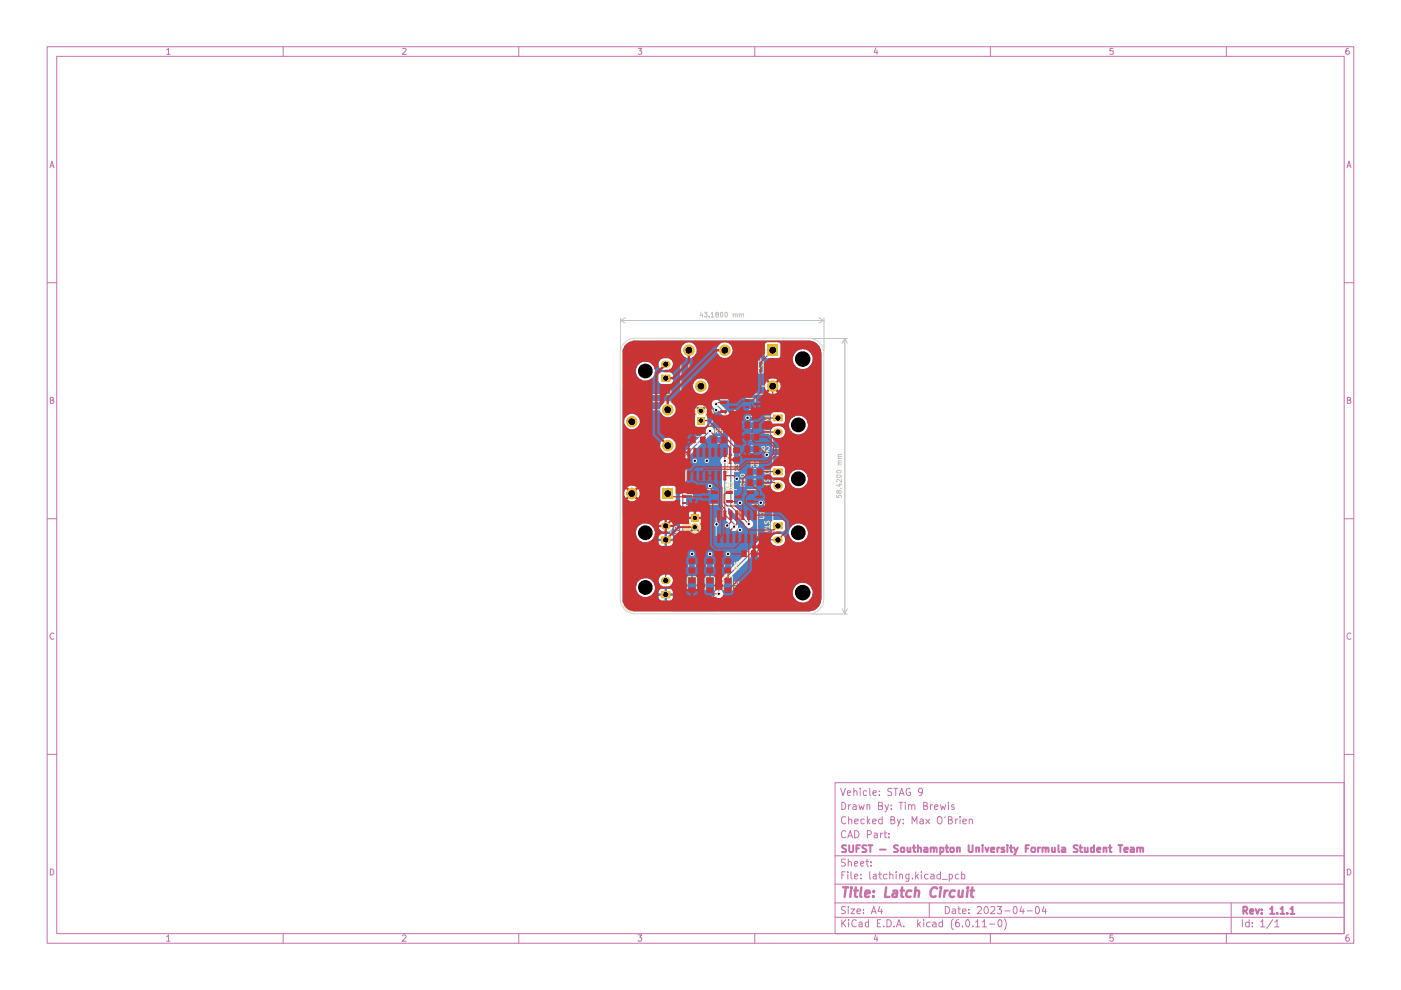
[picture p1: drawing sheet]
<svg xmlns="http://www.w3.org/2000/svg" width="297mm" height="210mm" viewBox="0 0 297 210" stroke-linecap="round" stroke-linejoin="round" font-family="sans-serif">
<g fill="none" stroke="#c872ab" stroke-width=".21">
<path d="M10 9.9h277v190.1h-277zM12 11.9h273v186.1h-273zM35.3 10.6l.4-.3v1.2M35.3 11.5h.8M60 9.9v2M85.4 10.3h.5l.2 .3-.8 .9h.8M110 9.9v2M135.3 10.3h.8l-.5 .5h.4v.6h-.7M160 9.9v2M185.7 10.2l-.4 .9h.8M185.9 10.7v.8M210 9.9v2"/>
<path d="M236 10.3h-.6l-.1 .5h.7a.48 .48 0 0 1 0 .6 .48 .48 0 0 1-.7 0M260 9.9v2M285.9 10.3h-.4l-.2 1 .3 .2 .4-.1 .1-.4-.2-.2h-.5l-.1 .2M10.6 35.6l.4-1.4 .4 1.4M10.7 35.1h.7M285.6 35.6l.4-1.4 .4 1.4M285.7 35.1h.6M10 60h2M285 60h2M10.7 84.8h.6v-.5h-.6v1.2h.5l.2-.4-.3-.3M285.7 84.8h.6v-.5h-.6v1.2h.5l.2-.4-.3-.3M10 110h2"/>
<path d="M285 110h2M11.4 134.4a.57 .57 0 0 0-.8 0 .57 .57 0 0 0 .1 .8l.3 .4 .4-.2M286.4 134.4a.57 .57 0 0 0-.8 0 .57 .57 0 0 0 .1 .8l.3 .4 .4-.2M10 159.9h2M285 159.9h2M177 166h108v32h-108zM178.2 167.1l.5 1.6 .5-1.6M178.5 170.1a.77 .77 0 0 1 .8 .8 .77 .77 0 0 1-.8 .7zM179.3 176.3l-.1-.1a.5 .5 0 0 0-.7 .3 .69 .69 0 0 0-.1 .8 .69 .69 0 0 0 .8 .3l.1-.1M179.3 173.2a.67 .67 0 0 0-.8 .2 .67 .67 0 0 0 0 .9v.1a.53 .53 0 0 0 .8 .1M179.7 168.2l.6-.2-.1-.4h-.4l-.1 .2v.6l.1 .3 .5-.1M179.8 177.6l.5-1.5 .5 1.5"/>
<path d="M179.8 177.2h.8M179.9 173.7h.4l.3 .1v.9M179.9 170.6v1M179.9 173.2v1.5M180.3 170.6l-.4 .3M180.9 170.7h.5l.1 .9M181 167.8l.2-.2 .5 .2v.9M181 167.1v1.6M181.2 176.1a.78 .78 0 0 1 .9 .8 .78 .78 0 0 1-.9 .7zM181.2 174.2l.8-.2-.1-.3h-.5l-.2 .1 .1 .8h.6M181.5 170.9l-.5 .1-.2 .3 .2 .3 .5-.1M182.1 170.6l.3 1 .2-.7 .4 .7 .2-1"/>
<path d="M182.4 167.1v.2M182.4 167.6v1.1M183.2 173.7h-.7v.8l.3 .2 .4-.1M183.7 167.7l-.4-.1-.2 .2v.7l.2 .2 .4-.1M183.8 170.8l.2-.2 .4 .1v.9M183.8 170.6v1M183.9 177l.7-.1 .1-.3v-.3l-.3-.2h-.5v1.5M183.9 173.2v1.5M184 174.1l.4 .6M184.4 167.1v1.5l.2 .1M184.4 173.7l-.5 .5M185 174.2l.8-.2-.1-.3h-.4l-.3 .1 .1 .8h.6"/>
<path d="M185.1 168.2l.7-.2v-.3l-.5-.1-.2 .2 .1 .8h.6M185.3 176.7h.6l.1 .9M186 177l-.7 .1v.5h.7M186.3 170.9l.7-.1 .1-.3-.1-.2-.2-.2h-.5v1.5h.6l.2-.1v-.6h-.3M186.4 168.5v.2M186.4 167.7v.1M186.7 176.6v1M187 173.7h-.4l-.3 .2 .1 .7h.6M187 173.2v1.5M187.1 176.6l-.4 .4M187.5 176.6h.6M187.6 176.1v1.3l.5 .2"/>
<path d="M187.6 170.6l.5 1M188.4 170.6l-.3 1-.5 .5M188.5 177.5v.1M188.5 176.7v.2M188.9 173.8l.7-.1v-.5h-.7v1.5h.5l.3-.2v-.3l-.3-.4M189 171.5v.1M189 170.7v.2M189.1 167.2l-.6-.1-.3 .3 .2 .4 .6 .2v.6h-.8M189.5 167.1h.8M189.9 167.1v1.6M190.3 173.7l.3 1M190.6 170.1h.8"/>
<path d="M190.7 168.7l.5-1.6 .5 1.6M190.8 168.2h.7M190.9 173.7l-.3 1-.3 .4M191 170.1v1.5M191.5 174.5v.2M191.5 173.7v.1M191.9 170.1v.2M191.9 170.6v1M192.6 170.8l.1-.1a.36 .36 0 0 1 .6 .2v.7M192.6 170.6v1M193 167.2h-.6a.86 .86 0 0 0 .3 1.5l.3-.2v-.5h-.3M193.3 170.9a.35 .35 0 0 1 .3-.3 .35 .35 0 0 1 .4 .3v.7"/>
<path d="M193.4 174.7v-1.5l.5 1 .5-1v1.5M195.1 173.7h.4l.3 .1v.9M195.6 167.8l-.3 .3h-.3l-.3-.3v-.4l.3-.3h.3a1.04 1.04 0 0 1-.1 1.6h-.3M195.8 174l-.8 .3 .2 .4 .6-.1M195.8 170.9l.6-.1 .2-.3-.1-.2-.7-.2v1.5h.5l.4-.2v-.3l-.4-.2M196.3 173.7l.8 1M197.1 173.7l-.8 1M197.3 170.6v1M197.7 170.6l-.4 .3M198.1 171.1l.8-.2-.1-.2-.4-.1-.3 .3v.6l.3 .1 .4-.1M198.8 173.3l.3-.1a.57 .57 0 0 1 .6 .5v.7l-.3 .3h-.3a1.09 1.09 0 0 1-.3-1.4zM199.4 170.6l.3 1 .2-.7 .3 .7 .3-1"/>
<path d="M200.4 173.2l-.1 .2M201.1 173.8h.5a.35 .35 0 0 0 .3-.3 .35 .35 0 0 0-.3-.3h-.5v1.5h.6a.45 .45 0 0 0 .2-.5 .45 .45 0 0 0-.3-.4M201.1 170.1v.2M201.1 170.6v1M202.3 170.7h-.5v.3l.4 .1 .2 .4-.2 .1-.4-.1M202.6 173.7v1M203 173.7l-.4 .2M203.5 173.2h.1M203.5 173.7v1M204.1 174.2l.8-.2-.1-.3h-.4l-.3 .1 .1 .8h.6M205.5 173.7h.4l.3 .1v.9M205.5 173.7v1"/>
<path d="M10.7 184.2a.71 .71 0 0 1 .7 .5 .71 .71 0 0 1-.2 .8h-.5zM35.3 198.6l.4-.4v1.4M35.3 199.6h.8M60 198v2M85.4 198.4l.1-.2h.4l.2 .4-.8 1h.8M110 198v2M135.3 198.2h.8l-.5 .5 .5 .3-.1 .5-.5 .1-.2-.2M160 198v2M177 194.5h108M177 191.4h108M177 187.5h108M177 181.4h108"/>
<path d="M178.5 195v1.5M178.5 185.5h.4M178.7 195.7l.6 .8M179.2 184.8h-.7v1.6M179.2 192.3h-.7a.61 .61 0 0 0 .1 .6 .61 .61 0 0 0 .6 .2v.4a.6 .6 0 0 1-.8 .1M179.2 182.2h-.7a.53 .53 0 0 0 0 .6 .53 .53 0 0 0 .6 .2l.1 .2-.1 .4h-.7M179.3 195l-.8 .9M179.8 184.8v.2M179.8 185.3v1.1M179.8 192.2v.2M179.8 182.8l.1-.1a.36 .36 0 0 1 .6 .2v.7M179.8 182.1v1.5"/>
<path d="M179.8 192.7v1M179.9 195v.2M179.9 195.5v1M180.4 192.7h.8l-.8 1h.8M180.4 184.8v1.3l.3 .3M181.2 185.9l.7-.2-.2-.4-.5 .1v.9h.6M181.2 183.1l.7-.1-.2-.4-.5 .1v.9h.6M181.5 195.2l-.3-.2a.78 .78 0 0 0-.6 .8 .78 .78 0 0 0 .6 .7l.3-.2M181.7 193.2l.8-.1-.1-.3-.4-.1-.3 .3 .1 .6h.6M182.1 195.6h.6l.1 .9M182.5 183.1l.6-.1-.1-.4-.5 .1v.7l.1 .2h.5M182.5 186.2v.2"/>
<path d="M182.5 185.4v.1M182.8 195.9l-.7 .1v.4h.7M183.1 193.6v.1M183.1 192.8v.2M183.6 182.6h.6M183.8 182.1v1.3l.4 .2M184.2 195.6l-.5-.1-.2 .2v.6l.2 .2 .5-.1M184.2 195v1.5M184.4 184.8v1.5l.2 .1M184.7 183.5v.1M184.7 182.7v.2M184.7 193.7l.6-1.5 .5 1.5"/>
<path d="M184.8 193.3h.8M185.2 185.4h.6v1M185.7 198.2l-.4 .9h.8M185.8 185.7l-.7 .2 .2 .5 .5-.1M185.9 198.6v1M186 195.8h.5M186.3 185.3h.6M186.5 192.2l-.3 1h.9M186.5 184.8v1.3l.4 .3M186.7 195h-.7v1.5h.7M186.9 192.7v1M187.4 196.3v.2"/>
<path d="M188.1 195a.78 .78 0 0 1 .9 .8 .78 .78 0 0 1-.9 .7zM188.1 185.4a.52 .52 0 0 0-.8 .2l.2 .7h.6M188.6 185.5l.3-.2 .4 .2v.9M188.6 184.8v1.6M189.6 196.3v.2M190 184.8v.2M190 185.3v1.1M190.1 196.5l.5-1.5 .5 1.5M190.3 196.1h.6M190.8 185.5l.1-.2 .5 .2v.9M190.8 185.3v1.1M191.6 196.3v.2"/>
<path d="M192.7 185.3l-.1 1.5h-.5M192.7 185.4l-.4-.1-.3 .3 .1 .6 .2 .2 .4-.1M193.5 186.2v.2M194.1 184.8v1.6M194.3 185.8l.4 .6M194.6 195v1.5M194.7 195.9l.5 .6M194.7 185.3l-.6 .6M195.2 195.5l-.6 .6M195.3 184.8v.2M195.3 185.3v1.1M195.8 195v.2"/>
<path d="M195.8 195.5v1M196.8 185.4l-.5-.1-.3 .3v.4l.3 .4 .5-.1M197 191.4v3.1M197.2 195.6h-.6l-.2 .7a.52 .52 0 0 0 .8 .1M197.4 185.4l.4-.1 .2 .2v.9M197.8 195.6h.6l.1 .9M198 185.7l-.7 .2 .2 .5 .5-.1M198.5 195.9h-.5l-.3 .3 .3 .3 .5-.1M199.4 185.4a.52 .52 0 0 0-.8 .2l.2 .7h.6M199.4 184.8v1.6M199.7 186.4h1.1M199.8 195.6h-.6l-.1 .7a.52 .52 0 0 0 .7 .1"/>
<path d="M199.8 195v1.5M200.4 192.2a.78 .78 0 0 1 .9 .8 .78 .78 0 0 1-.9 .7zM201.3 185.4l.4-.1 .2 .3v.6l-.2 .2-.4-.1M201.3 185.3v1.6M201.9 192.8h.6l.1 .9M202.1 194.8a1.74 1.74 0 0 0 0 2.3M202.6 193.1h-.5l-.2 .3 .2 .3 .5-.1M203.1 192.7h.5M203.2 185.4l-.4-.1-.3 .3 .1 .6 .2 .2 .4-.1M203.3 192.2v1.4l.3 .1M203.3 195l-.4 .1a1.38 1.38 0 0 0-.2 1.3 .52 .52 0 0 0 .8-.1v-.4l-.4-.3-.4 .1-.1 .2M203.9 185.4l.4-.1 .3 .3-.1 .7h-.6"/>
<path d="M203.9 184.8v1.6M204.1 193.2l.7-.1-.1-.3-.4-.1-.2 .3v.6l.2 .1 .4-.1M204.1 196.3v.2M205.1 195a.89 .89 0 0 1 .3 1.4l-.2 .1a.88 .88 0 0 1-.1-1.5zM205.4 193.6v.1M205.4 192.8v.2M206.3 196.3v.2M206.8 195.5l.5-.5v1.5M206.8 196.5h.9M207.3 192.4l.1-.2h.4l.3 .4-.9 1.1h.9M208.3 195.5l.4-.5v1.5M208.3 196.5h.8"/>
<path d="M208.8 192.4l.2-.2a.82 .82 0 0 1 .6 .8 .82 .82 0 0 1-.6 .7 .93 .93 0 0 1-.2-1.3zM209.8 195.9h1.1M210 198v2M210.1 192.4l.2-.2 .5 .1 .1 .6-.9 .8h.9M211.4 192.2h1l-.6 .6 .5 .1v.7l-.6 .1-.3-.1M211.9 195a.89 .89 0 0 1 .4 1.4l-.2 .1a.88 .88 0 0 1-.2-1.5zM212.9 194.8a1.74 1.74 0 0 1 0 2.3M213 193.1h1.1M215 192.3l.1-.1a.89 .89 0 0 1 .4 1.4l-.2 .1a.78 .78 0 0 1-.6-.5 .78 .78 0 0 1 .3-.8zM216.6 192.2l-.4 1h1M216.9 192.7v1M217.8 193.1h1.1"/>
<path d="M219.6 192.4l.3-.2a.82 .82 0 0 1 .5 .8 .82 .82 0 0 1-.5 .7l-.4-.2zM221.3 192.2l-.3 1h.8M221.7 192.7v1M236 198.2h-.6l-.1 .7 .2-.2 .5 .1v.7l-.5 .1-.2-.2M260 198v2M261 191.4v6.6M263.4 195v1.5M264.8 195.6l-.5-.1-.2 .3v.5l.2 .2 .5-.1M264.8 195v1.5M265.5 196.3v.2M265.5 195.6v.2M267.3 195.5l.4-.5v1.5"/>
<path d="M267.3 196.5h.8M269.8 195l-1.2 1.9M270.3 195.5l.5-.5v1.5M270.3 196.5h.9M285.7 184.2a.71 .71 0 0 1 .7 .5 .71 .71 0 0 1-.2 .8h-.5zM285.9 198.2a.58 .58 0 0 0-.6 .6l.1 .7 .4 .1 .3-.3v-.3l-.3-.3h-.2l-.3 .3"/>
</g>
<g fill="none" stroke="#c872ab" stroke-width=".42">
<path d="M179.4 179.3l-.6-.1-.3 .3a.74 .74 0 0 0 .8 .6v.5h-.8M180.1 179.2v1.2l.1 .2h.5l.2-.2v-1.2M181.6 179.9h.5M182.3 179.2h-.7v1.4M183.7 179.3h-.8v.5l.6 .3 .2 .3-.2 .2h-.7M184.1 179.2h.9M184.5 179.2v1.4M190.4 179.3h-.8l-.1 .3 .6 .4 .3 .4-.2 .2h-.7M191.1 179.8l.6-.1v.9h-.6zM192.4 179.7l.1 .9h.5M193 179.7v.9M193.5 179.7h.6"/>
<path d="M193.8 179.2v1.3l.1 .1h.2M194.6 179.8l.6-.1 .1 .9M194.6 179.2v1.4M196 179.7h.6v.2v.7h-.6v-.5h.6M197.3 179.8l.6-.1 .1 .9M197.3 179.7v.9M198 179.9v-.2h.5l.1 .9M200.5 179.7h.5M200.7 179.2v1.4h.3M201.6 179.7h.5v.9h-.5l-.1-.6zM202.9 179.8l.6-.1v.9M202.9 179.7v.9"/>
<path d="M205.4 179.2v1.2l.1 .2h.7v-1.4M207 179.8l.6-.1v.9M207 179.7v.9M208.3 179.2v.1M208.3 179.7v.9M208.9 179.7l.4 .9 .3-.9M211.5 179.7v.9M211.9 179.7h-.3l-.1 .3M212.9 179.7h-.5l-.1 .2 .1 .2 .5 .1v.4h-.6M213.6 179.2v.1M213.6 179.7v.9M214.1 179.7h.6"/>
<path d="M214.3 179.2v1.3l.1 .1h.3M215 179.7l.4 .9M215.8 179.7l-.5 1.4-.3 .1M217.5 179.9h.5M218.2 179.2h-.7v1.4M218.8 179.7l.6 .1 .1 .6-.2 .2h-.6v-.6zM220.1 179.7v.9M220.5 179.7h-.2l-.2 .3M221 179.8l.6-.1 .1 .9M221 179.7v.9M221.7 179.9l.1-.2h.4l.1 .9M223.1 179.7v.9h.6"/>
<path d="M223.7 179.7v.9M224.4 179.2v1.3l.2 .1M225.2 179.7h.6l.1 .2v.7h-.7v-.5h.7M228.5 179.3h-.8v.5l.6 .3 .2 .3-.2 .2h-.7M228.9 179.7h.6M229.1 179.2v1.3l.1 .1h.3M230 179.7v.9h.6M230.6 179.7v.9M232 179.2v1.4h-.6v-.9h.6M234 179.8l.6-.1v.9M234 179.7v.9M235.1 179.7h.6"/>
<path d="M235.3 179.2v1.3l.1 .1h.3M237.1 179.2h.9M237.5 179.2v1.4M239.7 179.7h.6l.1 .2v.7h-.7v-.5h.7M241.1 179.8l.6-.1 .1 .9M241.1 179.7v.9M241.8 179.9l.1-.2h.4l.1 .9M186.6 180.1h1.2M199.4 180.6h.5l.1-.6-.1-.3h-.5v1.5M210.1 180.1h.7v-.4h-.6l-.1 .2 .1 .7h.6M232.6 180.1h.7l-.1-.4h-.5l-.1 .2 .1 .7h.5M238.4 180.1h.7v-.4h-.6l-.1 .2 .1 .7h.6"/>
<path d="M263.6 193.1h.6a.47 .47 0 0 0 .3-.4 .47 .47 0 0 0-.3-.5h-.6v1.6M264 193.1l.5 .7M265.1 193.3l.6-.1-.1-.4h-.5v.8l.1 .2 .4-.1M266.2 192.8l.4 1 .4-1M267.5 193.6v.2M267.5 192.8v.2M269.3 192.7h.2l.2-.5v1.6M269.3 193.8h.9M270.8 193.6v.2M271.5 192.7l.4-.5v1.6M271.5 193.8h.8M272.9 193.6v.2"/>
<path d="M273.6 192.7h.2l.2-.5v1.6M273.6 193.8h.9"/>
</g>
<g fill="none" stroke="#c872ab" stroke-width=".51">
<path d="M178.7 188.1h1.1M179.3 188.1l-.2 2.1M180.4 188.8l-.1 1.4M180.5 188.1v.3M181.1 188.8h.8M181.4 188.1l-.1 1.8 .4 .3M182.6 188.1l-.2 1.8 .2 .3M183.4 189.5l1-.2-.1-.4h-.7l-.2 1 .2 .3 .6-.1M185.2 190v.2M185.3 188.9v.3M187.9 188.1l-.3 2.1h1M189.4 188.9h.8l-.1 1.3"/>
<path d="M190.2 189.3l-.9 .2-.1 .4 .2 .3 .7-.1M190.9 188.8h.8M191.3 188.1l-.2 1.8 .4 .3M193.2 188.9h-.7a.88 .88 0 0 0-.2 1.2h.7M194.1 189l.2-.2 .5 .1-.1 1.3M194.1 188.1l-.2 2.1M198.6 188.4a.65 .65 0 0 0-1.1 .1 1.18 1.18 0 0 0 0 1.6l.5 .1 .4-.2M199.4 188.8l-.2 1.4M199.5 188.1v.3M200.3 188.8l-.1 1.4M200.9 188.8a.46 .46 0 0 0-.6 .4M202.4 188.9h-.7a.88 .88 0 0 0-.2 1.2h.8"/>
<path d="M203.3 188.8v1.3l.4 .1 .4-.2M204.1 188.8l-.1 1.4M205.2 188.8l-.2 1.4M205.2 188.1l-.1 .1 .1 .2 .1-.2-.1-.1v.3M205.7 188.8h.8M206.2 188.1l-.3 1.8 .4 .3"/>
</g>
<path d="M132.9 72.8l1.3-.6h37.7l.4 .2a2.26 2.26 0 0 1 1.8 2.2l.1 52.3a2.75 2.75 0 0 1-2.4 2.7l-37.6-.1a2.5 2.5 0 0 1-2.2-2.8h7.6l.2 .4 .4 .2h1.9l.3-.1 .3-.4v-.5h-1.3v1h-.5v-1h-1.3v.4h-7.6v-2.1h2.8a2.02 2.02 0 0 0 1.3 1.9 2.02 2.02 0 0 0 2.3-.6h13.1v.3a.95 .95 0 0 0 1.1 .7 .95 .95 0 0 0 .7-1.1h14.8l.1 .3a2.08 2.08 0 0 0 1.7 1.7 2.08 2.08 0 0 0 2.1-1.1 2.02 2.02 0 0 0 0-2.1l-.5-.6-.6-.3a1.94 1.94 0 0 0-2.6 1l-.2 1.1h-14.8l-.2-.5v-1.1l9.1-9.1h1.3l.6 .5a1.72 1.72 0 0 0 1.7 0 1.26 1.26 0 0 0 .7-1.4 1.26 1.26 0 0 0-1.1-1l-1.2 .1-.7 .6h-1.9l-9.8 9.8v1.5l-.3 .7h-13.1l4.3-.1-.1-.6-.5-.4h-.7v1h-.5v-1l-.9 .1-.4 .5v.4h-1.2a2.05 2.05 0 0 0-.1-2.7h1.3l.1 .3a1.17 1.17 0 0 0 1 1l1-.1a1.24 1.24 0 0 0 1-1 1.24 1.24 0 0 0-.6-1.3v-.2l3.3-3.2 .1-5.7h1.1l.5 .2h.5l.4-.2 19.2 .1a2.08 2.08 0 0 0 3.2 1.6 1.99 1.99 0 0 0 .9-1.8 1.99 1.99 0 0 0-1.3-1.7l-.3-.1a2.04 2.04 0 0 0-2.5 1.9h-19.2l-.7-.7-.7 .7h-1.1v-1.1h.6v.5l.1 .2 1-1h.2l1 .9a1.14 1.14 0 0 0 0-1.4l.3-.3-.1-2-.3-.2h-1.9l-.3 .2v2.1l.1 .4-.1 .1v.5h-.6v-14.5l5-5 .4-.1a.87 .87 0 0 0 .5-1l-.3-.5-.3-.2h-.6l-.3 .2-.3 .7-5.4 5.4v21.1l-3.6 3.6-.1 .3a1.6 1.6 0 0 0-.9 1.3h-1.3l-.5-.3a2.04 2.04 0 0 0-3 1.8h-2.8v-9.6h7.6l.2 .5 .4 .2h1.9l.3-.1 .3-.4v-.5h-1.3v1h-.5v-1h-1.3v.3h-7.6v-2.1h2.8l.1 .6a2.03 2.03 0 0 0 3 1.1l.5-.4h4.3v-.4l-.3-.4-.3-.2h-.7v1h-.5v-1h-.7l-.4 .3-.2 .7h-1.2l.1-.1a2.09 2.09 0 0 0-.3-2.6h1.4l.2 .7 .8 .5h1.2l.3-.2a1.25 1.25 0 0 0 .6-1.2 1.25 1.25 0 0 0-1-1.1l-1.2 .1a1.06 1.06 0 0 0-.9 1.2h-1.4l-.9-.5a2.46 2.46 0 0 0-2 .6l-.4 .8-.1 .5h-2.8v-8.2h.3a1.67 1.67 0 0 0 1.1 1.4 1.67 1.67 0 0 0 1.7-.3h4.9l.4 .5h2.4l.5-.5v-2.4l-.5-.4h-2.6l-.2 .4v2.4h-4.9l.2-.2a1.65 1.65 0 0 0-.8-2.6 1.65 1.65 0 0 0-2.2 1.7h-.3v-10.2h8v.4a1.67 1.67 0 0 0 2.1 1.2 1.67 1.67 0 0 0 1-2.2 1.67 1.67 0 0 0-2.2-.9l-.8 .7-.1 .8h-8v-5.1h.3a1.66 1.66 0 0 0 2.4 1.5 1.66 1.66 0 0 0 .4-2.8 1.66 1.66 0 0 0-2.7 .7l-.1 .6h-.3v-2.5h8a1.67 1.67 0 0 0 1.5 1.6 1.67 1.67 0 0 0 1.8-1.3h4v.4l.2 .2-.2 .3v2.1l.5 .3h1.6l.4-.2 .2-.3v-1.7l-.3-.3 .1-.2a1.2 1.2 0 0 0-.1-1.3l-1 1h-.2l-1-1-.2 .2v.5h-4l-.2-1.1h4.8l.7 .7 .8-.7-.5-.2h-.6l-.4 .2h-4.8l-.3-.4h8.1l.2 .7 .7 .2 2.6 2.6v7.7l-.3 .1a.88 .88 0 0 0-1.2 .2 .88 .88 0 0 0 .2 1.2v11.1l1.7 1.7-.1 .3a1 1 0 0 0 .6 1.1l.7-.1 .5-.5h6.9l.4 .7h2.2l.5-.5v-1.4l-.5-.6h-2l-.4 .3-.2 .3v1.2h-6.9v-.5l-.4-.8-1.7-1.7v-1.3h.1l3.3 3.3a.97 .97 0 0 0 1 1 .98 .98 0 0 0 .8-1.3l-.4-.5h-.5l-3.1-3.2v-4h7.8a1.22 1.22 0 0 0 1.1 1.3l1-.1a1.25 1.25 0 0 0 1-1.3 1.25 1.25 0 0 0-1.1-1.1l-1.1 .1a1.18 1.18 0 0 0-.9 1.1h-7.8v-1.6h11.6l.1 .4a1.99 1.99 0 0 0 3.3 1.2 1.99 1.99 0 0 0-.9-3.4 1.95 1.95 0 0 0-2.4 1.6l-.1 .2h-11.6v-.8h7.8l.4 .7 2.4-.1 .3-.5v-1.3l-.3-.4-.3-.2h-2l-.5 .6v1.2h-7.8v-9h7.8l.2 .7 .7 .5a1.73 1.73 0 0 0 1.6-.1 1.28 1.28 0 0 0 .6-1.3 1.28 1.28 0 0 0-1.1-1.1h-1l-.2 .2a1.09 1.09 0 0 0-.8 1.1h-7.8v-1.6h11.6l.3 .9a2.4 2.4 0 0 0 1.3 1.2 2.03 2.03 0 0 0 2.4-1.5 2.03 2.03 0 0 0-1.5-2.5 1.98 1.98 0 0 0-2.4 1.7l-.1 .2h-11.6v-.8h7.8l.4 .6h2.2l.5-.6v-1.3l-.6-.5h-1.9l-.5 .3-.1 1.5h-7.8l-.1-.8-2.8-2.7a.95 .95 0 0 0-.8-.9 .95 .95 0 0 0-1 .7v.2h-8.1a1.62 1.62 0 0 0-1.9-.4 1.62 1.62 0 0 0-.9 1.6h-8v-5h14.9v.2a1.7 1.7 0 0 0 1.8 1.5 1.7 1.7 0 0 0 1.6-1.7h11.8v.2a1.7 1.7 0 0 0 2.6 1.2 1.7 1.7 0 0 0 0-2.8 1.7 1.7 0 0 0-2.6 1.1v.3h-11.8a1.69 1.69 0 0 0-1.7-1.6 1.69 1.69 0 0 0-1.7 1.6h-14.9v-1.1h7.6l.2 .4 .4 .3h1.9l.3-.2 .3-.4v-1.4l-.3-.4-.3-.2h-1.9l-.3 .2-.3 .4v1.3h-7.6v-2.2h2.8a2.02 2.02 0 0 0 2.8 2 2.02 2.02 0 0 0 .6-3.4h1.4l.2 .7 .8 .5 1.4-.1a1.29 1.29 0 0 0 .2-2h25.9l.1 .6 .1 .2a1.96 1.96 0 0 0 1.5 1.1h1a2.11 2.11 0 0 0 1.4-2.5 2.11 2.11 0 0 0-2.3-1.7 2.11 2.11 0 0 0-1.8 2.3h-25.9l-.5-.3h-1.1a1.2 1.2 0 0 0-1 1.2h-1.4l-.2-.1a2.13 2.13 0 0 0-2.9 .5l-.3 1h-2.8v-4.3h12.4v.2a1.7 1.7 0 0 0 1.8 1.4 1.7 1.7 0 0 0 1.6-1.6h4.2v.2a1.71 1.71 0 0 0 2.8 .9h7.3l.2 .4 .4 .2h2.3l.4-.4v-2.8l-.3-.2-2.7 .1-.3 .3v2.4h-7.3a1.67 1.67 0 0 0-.5-2.7 1.67 1.67 0 0 0-2.3 1.6h-4.2l-.1-.3a1.66 1.66 0 0 0-1.8-1.4 1.66 1.66 0 0 0-1.5 1.7h-12.4l.3-.9z" fill="#4d7fc4"/>
<path d="M150.5 91.4l-5.7 5.7v21.2l-3.7 3.6v1.2M151.8 85.7l3.1 3.1v18.5l3.9 3.8M153.7 97.7v11.4l1.9 2v.6M164.9 114.5h-2.9l-9.6 9.5v1.9" fill="none" stroke="#4d7fc4" stroke-width=".25"/>
<g fill="none" stroke="#c2c2c2" stroke-width=".21">
<path d="M131.5 67.4v7M131.5 68h43.2M131.5 68l1.1 .5M132.6 67.4l-1.1 .6M148.7 66.1l-.3 .8h.6M148.9 66.6v.6M149.4 66.2h.6l-.4 .4 .4 .1-.1 .4-.5 .1v-.1M150.4 67.1v.1M150.8 66.5l.3-.3v1M150.8 67.2h.6M152 66.6l-.3-.1 .1-.3h.4l.1 .4h-.5l-.1 .2 .3 .4 .3-.1v-.4l-.1-.1M152.8 66.2h.4l.1 .2v.6l-.2 .2-.4-.2z"/>
<path d="M153.7 66.4l.1-.2a.52 .52 0 0 1 .5 .5 .52 .52 0 0 1-.4 .5l-.2-.2zM155.5 66.6h.4v.6M155.5 66.6v.6M155.9 66.6h.4v.6M156.7 66.6h.4v.6M156.7 66.6v.6M157.1 66.6h.6v.6M172 71.8h7.7M173.5 67.4l1.2 .6M174.7 67.4v7M174.7 68l-1.2 .5M179.1 71.8v58.4"/>
<path d="M179.1 71.8l-.6 1.1M179.1 71.8l.6 1.1M177.6 99.7h.6l.2 .4-.2 .2h-.6l-.2-.2zM177.7 98.6h.7M177.7 97.2h.7M178.4 98.1h-.7l.1 .5M178.4 97.7h-.7v.4h.2M178.4 96.8h-.7l.1 .4M178.4 96.4h-.7v.3l.2 .1M177.4 105v.5h.5l-.2-.1 .2-.4h.4v.5M177.5 100.8a.58 .58 0 0 1 .9 .2 .56 .56 0 0 1-.5 .3 .56 .56 0 0 1-.5-.4zM177.7 102.7h.7"/>
<path d="M177.8 104.2l.2-.2h.2l.2 .2-.1 .4h-.4l-.3-.6-.2 .2 .1 .4h.2l.1-.2M178.1 102.5v.6l-.8-.2M178.3 103.6h.1M178.4 101.6v.7l-.8-.7-.2 .2 .1 .4M172 130.2h7.7M178.5 129l.6 1.2M179.7 129l-.6 1.2"/>
</g>
<path d="M131.5 74.9v52.1a3.2 3.2 0 0 0 3.2 3.1M134.6 71.7h36.9M134.7 71.7a3.2 3.2 0 0 0-3.2 3.2M171.5 71.7a3.2 3.2 0 0 1 3.2 3.2M174.7 74.9v52.1a3.2 3.2 0 0 1-3.2 3.1M134.6 130.1h36.9" fill="none" stroke="#d0d2cd" stroke-width=".21"/>
<g fill="none" stroke="#f2eda1" stroke-width=".21">
<path d="M136.2 72.3h-.5l-.1 .2 .1 .2 .5 .2v.3h-.6M136.6 72.3v1M136.6 72.7h.6M137.2 72.3v1M137.7 72.3h.3l.2 .3v.5l-.4 .2h-.1zM139.2 72.3v1l-.6-1v1M142.2 76.5v-2.7h-9.1l-1 1v7.8l1 1.1h9.1v-2.5M142.2 77.8v1.4M144.4 72.6h21.1v11h-21.1zM146.1 75.5v2.6M148.6 79.3v1.3M150.4 77.9l.3 .2-.1 .2-.3-.2z"/>
<path d="M153.7 75.5v2.6h-3.2l-3.9 2.5M160.8 76.5h1v2.6h-1zM161.3 79.1v2.8h1.3M161.8 77.3l-1 1M162.6 74.3h-1.3v2.2M132.3 85.2h11v21.1h-11zM135.2 87.5l2.6 3.8v3.2h2.5M135.2 89.4h1.3M137.7 91.1l.3 .2-.1 .2-.3-.2zM137.8 86.9h2.5M144 98.6h.9l.1 .1-.1 .5h-.9M144 85.8v1"/>
<path d="M144.2 86.2l.4 .6M144.6 92.8l-.2-.1-.4 .3v.5l.2 .2 .4-.1M144.6 85.8l-.6 .6M145 97.5v.7l-.6-.7-.4 .2 .1 .4M145 92.8h.5v.3l-.5 .6h.5M145 86l.3-.2v1M145 86.8h.5M145.5 96.4v5.5M146.1 87.9h1.5M146.1 88.1h1.5M146.1 88h1.5M146.1 87.7h1.5"/>
<path d="M146.1 87.8h1.5M146.1 87.6h1.5M146.1 87.5h1.5M146.1 87.3h1.5M146.1 87.4h1.5M146.2 87.1h1.4M146.2 87.2h1.4M146.3 87h1.3M146.4 86.9h1.2M146.4 86.8h1.2M146.5 86.7h1.1M146.5 86.6h1.1"/>
<path d="M146.6 86.5h1M146.7 86.4h.9M146.8 86.3h.8M146.9 90.7h.5M146.9 86.2h.7M147 86.1h3.2M147.1 86h3M147.2 90.4v.5M147.2 85.9h2.8M147.3 85.9h2.6M147.5 85.8h2.2M147.7 94h.6"/>
<path d="M147.7 92.5h.6M147.7 85.7h1.8M147.9 85.6h1.4M149.6 86.9h1.3M149.6 87.9h1.5M149.6 86.8h1.2M149.6 86.2h.7M149.6 87h1.4M149.6 87h1.3M149.6 86.3h.8M149.6 86.4h.9M149.6 86.5h.9"/>
<path d="M149.6 86.7h1.1M149.6 86.5h1M149.6 86.6h1.1M149.6 88.1h1.6M149.6 88h1.5M149.6 87.1h1.4M149.6 87.7h1.5M149.6 87.8h1.5M149.6 87.5h1.5M149.6 87.3h1.5M149.6 87.2h1.5M149.6 87.4h1.5"/>
<path d="M149.6 87.6h1.5M151.6 91.4l.6-.1v-.4h-.6v1M151.9 91.4l.3 .5M152.2 94h.5M152.2 92.5h.5M152.2 88.7h-.4l-.2 .1v.6l.2 .2 .4-.1M152.7 84.8h2.2M152.8 88.6l-.1 .6h.6M152.8 91.3l-.1-.1v-.3h.4l.1 .3-.5 .2v.4l.1 .1 .4-.1v-.4l-.2-.1M153.1 89v.6M153.7 87.9h1.2M154.3 96.4v3.9"/>
<path d="M155.5 96.3v.4M155.7 87.8l.5 .3M155.7 87h.3a.66 .66 0 0 1 0 1.1h-.2a.66 .66 0 0 1-.1-1.1zM155.7 90.1l.6-.1v-.3l-.6-.1v1M155.7 99.1v-.6l.3 .3 .2-.3 .4 .1v.5M155.7 92.6l.6-.1v-.3l-.6-.1v1M156 90.1l.3 .5M156 92.6l.3 .5M156.2 100l-.1-.5h-.4v.5h.9M156.6 87.1h.5v.4l-.5 .6h.5M156.6 89.6h.7l-.4 1M156.6 99.4l-.4 .3"/>
<path d="M156.7 92.4l.3-.3v1M156.7 93.1h.5M156.9 96.3v.4M158.1 84.5h2v.7M159.2 89.4h.4M159.2 94.5h.4M159.2 90.9h.4M159.2 92h.4M159.2 93.4h.4M159.2 95.9h.4M159.3 98.5l.6-.1v-.3l-.6-.1v1M159.3 87.3h.4l.2 .3v.5l-.4 .2h-.2z"/>
<path d="M159.5 98.5l.4 .5M159.8 99.3h.5M160.1 86.2v.7h-1.3M160.3 87.4l.4-.1 .1 .4-.6 .6h.6M160.8 98.4l-.1 .2h-.3l-.1-.5h.5v.6l-.4 .3M161.6 95.3l.5-.1v-.4l-.1-.1h-.4v1M161.8 95.3l.3 .4M162.1 99.8h1.1v.3l-.3 .3h-.5l-.3-.1zM162.1 88.7h1.1l-1.1 .5h1.1M162.1 89.8h1.1v.3l-.2 .2h-.3l-.1-.5M162.1 88.2h1.1M162.1 91.9h1.1"/>
<path d="M162.6 94.8l.1-.1h.2l.2 .1v.4l-.6 .5h.6M163.2 90.7l-1.1 .1 .1 .5h1M163.2 91.6v.6M163.8 87.6v-2.4h9.2l1 1v7.9l-1 1h-9.2v-2.8M163.8 89.7v1.2M163.8 99.1v-2.5h9.2l1 1v7.9l-1 1h-9.2v-2.8M166.3 82.6v1M166.5 83l.4 .6M166.9 82.6l-.6 .5M167.2 82.6h.4l.2 .2-.6 .8h.6M136.7 101.6h2.6v1h-2.6zM136.7 102.1h-2.8v1.3"/>
<path d="M137.5 101.6l1 1M139.3 102.1h2.3v1.3M142.2 110.8v-2.8h-9.1l-1 1.1v7.8l1 1h9.1v-2.4M142.2 112.1v1.4M143 112.5l.9 .3-.6 .2 .6 .2-.9 .2M143.2 110h.7M143.5 114.3l-.1-.5h-.4v.5h.9M143.5 112.2v-.4l-.2-.2-.3 .1v.5h.9M143.6 109.7v.7M143.6 115.6v.7M143.9 111.6l-.4 .3M144.8 104.8h2v.7"/>
<path d="M144.8 111.3h1.5M144.8 111h1.5M144.8 110.9h1.5M144.8 110.8h1.5M144.8 111.4h1.5M144.8 111.1h1.5M144.8 111.2h1.5M144.9 111.7h1.4M144.9 111.6h1.4M144.9 111.5h1.4M145 111.8h1.3M145 111.9h1.3"/>
<path d="M145 112h1.3M145.1 112.2h1.2M145.1 112.1h1.2M145.2 112.4h1.1M145.2 112.3h1.1M145.3 103.5h.2l.3 .2v.5l-.2 .3h-.3zM145.3 112.4h1M145.4 112.5h.9M145.5 112.6h.8M145.5 112.7h.8M145.6 112.8h.7M145.7 112.9h3.2"/>
<path d="M145.8 113h3.1M146 119.7v.4M146 113h2.7M146.1 113.1h2.5M146.2 103.8l.3-.3v1M146.2 104.5h.6M146.3 113.2h2M146.6 113.3h1.6M146.8 106.5v.7h-1.4M146.8 113.4h1M147.2 114.4l-.3-.1-.3 .3v.5l.1 .2 .5-.1M147.4 119.7v.4"/>
<path d="M147.5 114.3h.6l-.3 .4 .3 .1v.4h-.6M148.1 103.8l.5 .3M148.1 103h.3a.66 .66 0 0 1-.1 1.1h-.1a.66 .66 0 0 1-.1-1.1zM148.3 112.6h.9M148.3 112.4h1.1M148.3 112.5h1M148.3 112.2h1.2M148.3 111.3h1.6M148.3 111h1.6M148.3 111.7h1.5M148.3 110.9h1.7M148.3 110.8h1.7"/>
<path d="M148.3 111.4h1.6M148.3 112.1h1.3M148.3 111.1h1.6M148.3 111.2h1.6M148.3 111.6h1.5M148.3 111.5h1.5M148.3 112.7h.8M148.3 112.8h.7M148.3 112h1.3M148.3 111.9h1.4M148.3 112.3h1.1M148.3 111.8h1.4"/>
<path d="M148.4 119.2h.6M148.6 108.2h.4M148.7 119.1v.6l-.7-.2M148.8 108v.5M148.9 103.3l.4-.3v1.1M148.9 104.1h.6M149.8 119.7v.4M149.9 103.8h1.2M149.9 106.9h2.3M151.2 119.7v.4M151.8 109.7v3.9M151.9 119.2v.5h.4v-.5l.5 .1-.1 .4"/>
<path d="M153.6 119.7v.4M153.9 102.5l.2-.1 .4 .1-.1 .9-.5-.1zM153.9 103.8h2.3M154.1 103.1l.5 .4M154.9 102.4h.6l-.3 .4 .3 .2v.2l-.1 .2-.5-.1M154.9 106.9h1.3M155 119.7v.4M155.7 119.2v.4l.2 .1h.7v-.5h-.5l-.1 .4 .2 .1M157 100.7a.52 .52 0 0 1 .5-.2 .52 .52 0 0 1 .4 .4l-.2 .2h-.6zM157.5 103l-.1-.5h-.3l-.1 .5h.9M157.9 101.8h-.9l.2 .2M157.9 102.5l-.4 .3"/>
<path d="M157.9 101.5v.5M158.3 103.8h2.4M158.5 118.1h.5M158.5 116.7h.5M159.3 106.9h1.4M159.8 101.6h.5M159.8 103h.5M159.8 100.8h.5M160.6 108.3v5.3M160.9 117.6l-.1 .4 .2 .2h.6l.1-.2-.1-.4M161 109.4l1 .1-.1 .4h-.9M161.7 116.9h-.9l.2 .3"/>
<path d="M161.7 116.7v.5M162 108.6h-1l.3 .3M162 108.4v.5M162.1 106.9l.3-.1 .5 .1 .1 .4-.3 .1h-.6zM162.1 100.7l1.1 .3-1.1 .4M162.1 101.7l.1 .5 .4-.1 .1-.4h.3l.2 .2-.1 .3M162.1 110.5v.5l.2 .1 .3-.1 .1-.4h.4v.5M162.1 112.1l1.1 .3-1.1 .4M162.1 114.9v.4l.2 .2 .3-.2 .1-.4h.3l.2 .2-.1 .4M162.1 102.7h1.1M162.1 103.2h1.1M162.1 113.3h1.1"/>
<path d="M162.1 111.7h1.1M162.4 100.8v.5M162.4 112.2v.5M162.4 105.9h.6M162.7 105.8v.5l-.7-.1M162.7 102.7v.5M163.2 106.7l-.4 .3v.3M163.2 113.9l-1.1 .1v.4l.2 .1h.9M163.2 111.3v.6M163.2 113v.5M163.8 101.1v1.3M163.8 110.5v-2.5h9.2l1 1.1v7.8l-1 1h-9.2v-2.7"/>
<path d="M163.8 112.5v1.3M142.2 122.4v-2.8h-9.1l-.9 1.1v7.8l.9 1h9.1v-2.4M142.2 123.7v1.4M143 125v.4h.9v-.4M143 124l.1 .6 .3-.1 .2-.5 .3 .1v.5M143 123.1v.4h.9v-.4M143 122.3v.5M143 122.5h.9M143.4 123.3v.2M143.4 125.1v.3M143.5 126.4l-.1-.5-.2-.1-.2 .2v.4h.9M143.9 125.8l-.4 .4"/>
<path d="M145.5 126.7l.3-.3v1M145.5 127.4h.6M145.7 125.1v-2.8h2v2.8M146.5 126.5l.4-.1 .1 .4-.6 .6h.6M147.3 126.4l.4 1 .3-1M148.1 124.5l.4-.2 .4 .1 .1 .5h-.9zM148.1 124v-.6l.3 .3 .1-.3h.4v.6M148.6 120.7l-.1-.6h-.3l-.1 .6h.9M149 120.1l-.4 .4M149.4 128l.2 .2h2.3a.97 .97 0 0 0 1.1 0h2.3l.2-.2M149.4 127h.3l.2-.2-.2-.3h-.3v1h.4l.1-.4-.2-.1M149.5 125.1v-2.8h2v2.8"/>
<path d="M150.3 127.5v-1l.3 .8 .4-.8v1M151.2 129.3h.2M151.6 128.8h-.4v.8M151.9 129.2l.2-.1 .1 .2v.3h-.3v-.3h.3M152 126.6a.35 .35 0 0 0-.4-.1 .35 .35 0 0 0-.2 .3l.6 .4-.1 .3h-.5M152 124.5a.58 .58 0 0 1 .6-.2 .58 .58 0 0 1 .4 .6h-1zM152.3 123.5h.7M152.4 120.7l-.1-.6h-.3l-.1 .6h.9M152.5 129.1v.4h.4M152.7 123.3v.7l-.8-.3M152.8 120.1l-.4 .4M152.9 129.1v.5"/>
<path d="M153.2 128.8l.1 .8M153.3 125.1v-2.8h2v2.8M153.3 126.5v1M153.5 129.1h.3M153.6 128.8v.8h.2M153.8 127.5v-1l.4 .8 .3-.8v1M155 126.5l.5 .3v.5l-.3 .2h-.2zM155.7 124.5l.4-.2 .5 .1v.5h-.9zM155.7 123.4v.5l.4 .1v-.6h.5v.6M156.2 120.7l-.1-.6h-.3l-.1 .6h.9M156.6 120.1l-.4 .4M159.8 123.7l.2 .7 .3-.7"/>
<path d="M160.6 123.6l.3-.2v1M160.6 124.4h.6M161.6 124.3v.1M162.1 123.6l.2-.2v1M162.1 124.4h.5M163 124.3v.1M163.5 123.6l.3-.2v1M163.5 124.4h.5"/>
<circle cx="148.6" cy="88.2" r="2.67"/>
<circle cx="147.4" cy="110.9" r="2.67"/>
</g>
<g fill="none" stroke="#f2eda1" stroke-width=".25">
<path d="M159.9 121.2l-.2 1.3h.6M160.8 121.7h.5v.8M161.3 122h-.4l-.2 .3 .1 .2 .5-.1M161.8 121.6h.5M162 121.2l-.2 1.1 .4 .2M163.2 121.7l-.3-.1-.4 .6 .3 .3 .3-.1M163.7 121.8l.3-.2 .3 .2-.1 .7M163.8 121.2l-.2 1.3M164.9 121.6l-.1 .9M165 121.2l-.1 .2M165.5 121.8l.2-.2 .3 .2-.1 .7M165.5 121.6l-.1 .9"/>
<path d="M167.2 121.6l-.2 1-.2 .3-.3-.1M167.2 121.7l-.4-.1-.3 .3v.5h.5"/>
</g>
<g fill="#c83434">
<path d="M132.9 72.8l1.3-.6h37.7l.4 .2a2.26 2.26 0 0 1 1.8 2.2l.1 52.3a2.75 2.75 0 0 1-2.4 2.7l-37.6-.1a2.5 2.5 0 0 1-2.2-2.8h7.6l.2 .4 .4 .2h1.9l.3-.1 .3-.4v-1.2h2.8l.1 .4 .5 .2h1.2l.5-.2 .1-.3v-.3h-.9v.8h-.5v-.8h-1v.2h-2.8l-.3-.6-.3-.2h-1.9l-.6 .6v1.3h-7.6v-2.1h2.8a2.06 2.06 0 0 0 3.1 1.7l.2-.1a1.98 1.98 0 0 0 .2-3.1h1.3l.1 .3a1.17 1.17 0 0 0 1 1l1.4-.2 .5-.7h2.9l.3 .5-.3 .9h2.4v-.3a.63 .63 0 0 1 0-1v-1l-.4-.5 .4-.6v-1l-.2-.4 .2-.6v-1l-.4-.7a.92 .92 0 0 0-1-1.3 .92 .92 0 0 0-.6 1.4l-.4 .6v1l.3 .4a1.84 1.84 0 0 0-.3 1.6l.4 .5-.4 .6v.9h-2.9l.1-.2a1.37 1.37 0 0 0-.9-1.5l-1.3 .1a1.29 1.29 0 0 0-.9 1.2h-1.3l-.5-.3a2.04 2.04 0 0 0-3 1.8h-2.8v-9.5h7.6l.2 .4 .4 .2h1.9l.3-.1 .3-.4v-1.3l1.4-1.4h2.1l.4 .5a1.29 1.29 0 0 0 1.8-.5l.3-.7-.3-.6 .2-.4v-.7h-2.5v1h-2.5l-.8 .8-1.4-.1v.9h.3v.2l-.3 .3h-1.2l-.3 .2-.3 .4v1.3h-7.6v-2.2h2.8a2.04 2.04 0 0 0 2.5 2 2.04 2.04 0 0 0 1.3-3l-.2-.1h1.2l.5 .7 .8 .2v-.9h-2.5l-.6-.6 4.9 .1-.4-.7-.6-.4h-.3v1h-.5v-1a1.19 1.19 0 0 0-1.3 1h-1.8l-.5-.2a2.46 2.46 0 0 0-2 .6l-.4 .8-.1 .5h-2.8v-3.3h16.6v-.9l-.3-.2h-.7v1.1h-.5v-1.1h-.7l-.3 .2v.9h-14.1v-3.7h1l.7 .4 .8-.1 .5-.3-.2-.1h5.2l.4 .5h2.4l.4-.3h1.1l-.1 .9 .4 .5h.9l.4-.3v-1.1h.3v.4l.3 .3h.3v-.7l.5 .1v.6l.5-.1 .1-.6 2.2 .2 .1 .5 .3 .4v8.7l1 1h2v1.1l-.4 .6v1l.3 .4a1.84 1.84 0 0 0-.3 1.6l.4 .5-.4 .6v1l.3 .4-.3 .6v.5h-.9l-.4 .1-.1-.5-.3-.5a1.82 1.82 0 0 0 .3-1.6l-.4-.5 .4-.6v-1l-.2-.4 .2-.6v-1l-.4-.6a.95 .95 0 0 0-.8-1.4 .95 .95 0 0 0-.8 1.4l-.4 .6v1l.3 .4a1.84 1.84 0 0 0-.3 1.6l.4 .5-.4 .6v1l.3 .4-.3 .6v1.1l.1 .3 .5 .2h.8l.2 .3 .9 .1 .2 .2a.92 .92 0 0 0 1.3-.6h1.6l.6-.4h12.6a2.11 2.11 0 0 0 2.6 1.9 2.11 2.11 0 0 0 1.3-3 2.09 2.09 0 0 0-2-1.2 2.09 2.09 0 0 0-1.8 1.6l-.1 .7h-12.6v-1l3.8-3.7 .1-2.5h1.1l.4-.6v-.3h-.9v.9h-.5v-1.4h1.4l-.1-.6-.5-.4h-.3v1h-.5l-.1-1.6h1.2l.3-.4v-.7h-.6v1.2h-.5v-1.7h1l.1-1h3.4l.4-.3 .9 .1-.2 .4-1.1 .1a1.25 1.25 0 0 0-.9 1.3 1.25 1.25 0 0 0 1.1 1.1h1a1.23 1.23 0 0 0 .9-1.7l.7-.8 .2 .1 .1 .4a2.01 2.01 0 0 0 2.6 1.1 2.01 2.01 0 0 0 1.1-2.6l-.4-.7-1-.5h-1l-.6 .3-.7 .8-.1-1.5-.2-.4-1.5-1.5-4.6-.1-.4-.7-.5-.1-.5-.4v-.3l.9-.2a.9 .9 0 0 0 1.2 .6 .9 .9 0 0 0 .4-1.3l.1-1.1-.2-.4-.4-.2v-.5a.28 .28 0 0 1-.2-.3 .28 .28 0 0 1 .2-.2l.3-.1 .2-.4h1.2l.3 .7 .3 .4 .6 .2h.9a1.3 1.3 0 0 0 1-1.3 1.3 1.3 0 0 0-1-1.2l-3.3-.1v-.3h5.1l.2 .9a2.61 2.61 0 0 0 1.4 1.3 2.03 2.03 0 0 0 2.5-1.6 2.03 2.03 0 0 0-1.6-2.4 1.98 1.98 0 0 0-2.4 1.6l-.1 .2h-5.1l-.3-.2 .3-.5h1.3l.4 .6h2.2l.5-.5v-1.4l-.5-.6h-2.1l-.6 .6h-1.2l-.2-.3v-.3l1.3-.1 1.9-2v-2.4l-1.9-1.8v-.2a.74 .74 0 0 1 .9 .4 1.64 1.64 0 0 0 2.1-.3 1.26 1.26 0 0 0-.8-2.1h-1l-.4 .2-.5 .5-2-.1v-.9h5.7a2.07 2.07 0 0 0 1.6 2.1 2.03 2.03 0 0 0 2.4-1.5 2.03 2.03 0 0 0-1.5-2.5h-1l-.2 .2a1.82 1.82 0 0 0-1.3 1.7h-5.7l.6-.8h1.3l.4 .6h2.4l.3-.5v-1.4l-.6-.5h-2l-.5 .6h-1.7l-1 .9h-.8l-.4 .3-.2-.1v-1l-.3-.3h-1l-.4 .6 .1 .7-.4 .2v1.6l.5 .4v.1l-.5 .5v.5h1.2l.2 .1v.4h-1.4v.6l.5 .3v.2l-.4 .2-.1 .4h-.2l-.4-.3h-.5l-5.6-5.6-.6-.1-.3-.6 .2-.4v-.6h1l.2 .6 .5 .3h.8l.2 .2h1.6l.3-.3 .2-.7h1.3l.4-.1 1-1 .2 .2v.6l.3 .2h.9l.4-.2v-1.1h.3v.3l.3 .4h1.2l.2-.3v-.2h-.6v.5h-.4v-.9l1-.1v-.2l-.7-.4 1.4-1.3v-.3h.9l1 .4 1-.4-1-1-1 1h-.8v-1.2h.1l.4 .8 .9-.9h.8l1 .9a1.57 1.57 0 0 0 0-1.9l-1 1h-.7l-1-1-.4 .8-.1-.1v-1.1h.8l1 1 1-1a1.57 1.57 0 0 0-2 0h-.8v-3.5l.7-.7h5.4l.1 .2a1.89 1.89 0 0 0 1.6 1.7h1a2.13 2.13 0 0 0 1.5-2.5 2.13 2.13 0 0 0-2.4-1.7 2.13 2.13 0 0 0-1.8 2.3h-5.4l.3-.3h2l.4-.2v-3l-.3-.2-2.7 .1-.3 .3v2l-1.4 1.5v6.3l-1.6 1.6-.3-.1-1.6 .1-1.1 1.1h-1.4l-.1-.6-.3-.3h-1.8l-.2 .2h-.7a1.06 1.06 0 0 0-.5 1.6l-.2 .6h-1l-.1-.3a1.09 1.09 0 0 0-1.5-.8l-.7 .4-.3 .4v.9l.2 .2-.2 .3v2.1l.5 .3h1.6l.4-.2 .2-.4 .5 .4-.1 .2a.92 .92 0 0 0-.6 1.5h-1.3l-.4 .4-.9-.4v1.5l-1.4 .1 .2 .7-.7 .5v.9h1l.1 1.8a.87 .87 0 0 0 .5 1.1l-.7 .8h-.6l-.3 .3v2.2l.5 .5h.5a.97 .97 0 0 1 1.3 .3l2 .2v.4l.6 .8v.4l-1.5 .1-.2 .1h-2.8l-.2-.1-2.1 .1h-.1v-1.3l-.3-.4h-2.6l-.4 .4v2.4h-5.2l-.9-.8-.9 .9h-1v-1.2h.3l.3 .9 1-.9h.8l.9 .9a1.47 1.47 0 0 0 0-2l-.9 1.1h-.8l-.9-1.1-.3 .5-.1 .6h-.3v-1.4h1l.9 .9 1.1-.9-.7-.3h-.6l-.7 .3h-1v-6.5h13.3v.2l.5 .4v-1.2h-.5v.6h-13.3v-7.4h.3v.4a1.65 1.65 0 0 0 2.6 .9 1.65 1.65 0 0 0 0-2.7 1.65 1.65 0 0 0-2.6 1v.4h-.3v-10.8h2.8a2.06 2.06 0 0 0 1.2 2 2.06 2.06 0 0 0 2.3-.4l.1 12.1 1.6 1.7a1.54 1.54 0 0 0 1.1 2 1.66 1.66 0 0 0 2.1-1 1.56 1.56 0 0 0-.8-1.9h4.2v-1.1l-.4 .1-.3 .4-.1 .6h-3.4l-.5-.3-.8 .1-1.2-1.3v-4.2l.2 .2a1.64 1.64 0 0 0 2.4 .6 1.64 1.64 0 0 0 .4-2.3l-.6-.6v-.5l2.9-2.9h1.7a1.67 1.67 0 0 0 2.3 1.5 1.67 1.67 0 0 0 .6-2.7 1.67 1.67 0 0 0-2.7 .4l-.2 .8h-1.7l6.9-6.9a1.79 1.79 0 0 0 3 0 1.67 1.67 0 0 0-.7-2.2 1.67 1.67 0 0 0-2.2 .7h-.7l-10.5 10.4-.2 .4v1.1l-.8 .9h-.1v-4.9l2.2 .1 .6-.6h.4l3.6-3.7 .2-1.5a1.66 1.66 0 0 0 .3-2.5 1.66 1.66 0 0 0-2.5 .1 1.66 1.66 0 0 0 .6 2.5v.7l-2.7 2.7-.5-.3h-1.4l-.1-.2 .3-.2a1.61 1.61 0 0 0 1.3-.3 1.26 1.26 0 0 0 .5-1.3 1.26 1.26 0 0 0-1-.9h-1.1l-.6 .2-.4 .7v.7l-.7 .7-.1-.1a2.03 2.03 0 0 0-2.6-1.5 2.1 2.1 0 0 0-1.4 1.9h-2.8v-4.3l.3-.9z"/>
<path d="M154.2 94.3l.2-.1 .5 .6v1.2l.4 .4-.4 .8h1.5v.5h-1.5l.1 .7h-.5v-.3a.98 .98 0 0 0-.1-1.1l.1-.1v-1.9z"/>
<path d="M158.2 95h.5v1.4l.7-.3a1.61 1.61 0 0 0 1.4 .3l.4-.2a.57 .57 0 0 1 .5 .7v.2h-3.9l-.4 .3v-.4l-.3-.6 .2-.3 .9 .3z"/>
</g>
<g fill="none" stroke="#c83434" stroke-width=".25">
<path d="M163.8 74.3l-2.5 2.5v6.3l-1.9 1.9h-1.9l-1.3 1.3h-.9M146.9 93.3l-.8 .9v1.7M147.3 95.9v1.8M148.6 89.2h1.6l3.2 3.2v.9M149 93.3l.9 .9v3.5M150.5 91.4l.9 .9v1M151.8 87l.3 .3h1.2M153.3 85.4h-1.2l-.3 .3M153.4 93.3l-1 1v1.6M153.4 93.3h1l1.7 1.9v.2M153.7 95.9v1.8M156.1 97.5h.1"/>
<path d="M158.4 92.6v2.6l-2.3 2.3M158.5 88.6l-.1 1.5M159 100l-1.5 1.5v2.9l-.9 .9M160.4 95.2h.9l1.3 1.2M161 100l3.9 .1M163.8 83.7h.1M163.8 83.7l-1.8 2h-1.6M163.8 81.9v1.8M164.9 88.7h-3l-2.5 2.4v2.2l.6 .6h3.2l.8 .8v1.6l-1.4 1.4h-4.4l-1.3 1.3h-9.4l-1.4 1.5v.3M164.9 91.6h-3.4l-1.1 1h2.2l1.9 2v1.8l-1.8 1.8h-4.4l-1.2 1.3h-7.7l-.8 .8v.5M133.9 104.7l3.4 3.2h8.2l1.6-1.6v-.3M141.6 104.7l.7 .6h7.2"/>
<path d="M146.7 117.4v1.6M147.3 100.8v.7l.7 .7h3.1l1.5 1.4v3.8l.5 .5v5.6l-.7 .7M149.5 105.3h.1M149.9 100.8h1.2M150.5 103v.5l1 .9M150.5 117.4v1.6M151.5 106.3l-.4 .3v8.9l.7 .7h4.1l1.6-1.6v-.4M152.4 100.8v2l.7 .7v3.8l.6 .6v1.3M152.4 109.2v1.5l-.5 .5M153.5 107.7h.1M153.7 100.8h1.8l.7 .7M154.6 106.3h2l.3 .3 .6 .7v1.9"/>
<path d="M154.6 104.4h-.6l-.5 .5v1.7l.7 .7h1.7l1 .9v2.2l1.9 2M154.9 109.2v1.5l-1.2 1.2v2.3M156.2 109.2v1.9l-1.3 1.3v1.8M156.9 112.4l-.7 .6v1.2M157.7 117.4h-3.3v1.6M158.8 112.4v8.3l-4.4 4.4M158.8 109.2v1.9M159 102.3l2 1.9v1.1M159.1 104.4h.1M159.1 104.4l-1.1 1v1.3l2 1.9v.6h5.2l1.4 1.5v2.1l-1.7 1.7M159.1 106.3h1.9l.3 .3M160 114.2v3l-.2 .2"/>
<path d="M161 102.3h3.2l.4 .4M164.9 111.5l-.8 .9h-5.3M146.7 121v2.1M150.5 121v2.1M150.5 125.1l.8 .8h1.1M154.4 121v2.1"/>
</g>
<path d="M147.3 111.8h-3.4l-2.8 2.7M147.3 109.8h-4.5l-1.7 1.7" fill="none" stroke="#c83434" stroke-width=".42"/>
<path d="M141.1 77.2l-2 2.1v12.7l2.5 2.5M146.1 74.3v2.5l-3.4 3.4h-1.6M153.7 74.3h-2l-10.1 10.1v2.5" fill="none" stroke="#c83434" stroke-width=".51"/>
<path d="M158.1 92.2h.7v.9h-.7z" fill="#c83434"/>
<path d="M158.1 92.2h.7v.9h-.7z" fill="none" stroke="#c83434" stroke-width=".51"/>
<path d="M160 92.2h.7v.9h-.7z" fill="#c83434"/>
<path d="M160 92.2h.7v.9h-.7z" fill="none" stroke="#c83434" stroke-width=".51"/>
<path d="M158.1 94.7h.7v1h-.7z" fill="#c83434"/>
<path d="M158.1 94.7h.7v1h-.7z" fill="none" stroke="#c83434" stroke-width=".51"/>
<path d="M160 94.7h.7v1h-.7z" fill="#c83434"/>
<path d="M160 94.7h.7v1h-.7z" fill="none" stroke="#c83434" stroke-width=".51"/>
<path d="M158.7 101.9h.6v.9h-.6z" fill="#c83434"/>
<path d="M158.7 101.9h.6v.9h-.6z" fill="none" stroke="#c83434" stroke-width=".51"/>
<path d="M160.7 101.9h.7v.9h-.7z" fill="#c83434"/>
<path d="M160.7 101.9h.7v.9h-.7z" fill="none" stroke="#c83434" stroke-width=".51"/>
<path d="M158.5 104.2h1.2v.4h-1.2z" fill="#c83434"/>
<path d="M158.5 104.2h1.2v.4h-1.2z" fill="none" stroke="#c83434" stroke-width=".34"/>
<path d="M158.5 106.2h1.2v.2h-1.2z" fill="#c83434"/>
<path d="M158.5 106.2h1.2v.2h-1.2z" fill="none" stroke="#c83434" stroke-width=".34"/>
<path d="M160.4 105.2h1.2v.3h-1.2z" fill="#c83434"/>
<path d="M160.4 105.2h1.2v.3h-1.2z" fill="none" stroke="#c83434" stroke-width=".34"/>
<path d="M158.7 99.6h.6v.9h-.6z" fill="#c83434"/>
<path d="M158.7 99.6h.6v.9h-.6z" fill="none" stroke="#c83434" stroke-width=".51"/>
<path d="M160.7 99.6h.7v.9h-.7z" fill="#c83434"/>
<path d="M160.7 99.6h.7v.9h-.7z" fill="none" stroke="#c83434" stroke-width=".51"/>
<path d="M151.1 92.8h.6v.9h-.6z" fill="#c83434"/>
<path d="M151.1 92.8h.6v.9h-.6z" fill="none" stroke="#c83434" stroke-width=".51"/>
<path d="M152.8 85.2h1.1v.3h-1.1z" fill="#c83434"/>
<path d="M152.8 85.2h1.1v.3h-1.1z" fill="none" stroke="#c83434" stroke-width=".34"/>
<path d="M152.8 87.1h1.1v.3h-1.1z" fill="#c83434"/>
<path d="M152.8 87.1h1.1v.3h-1.1z" fill="none" stroke="#c83434" stroke-width=".34"/>
<path d="M154.7 86.2h1.2v.3h-1.2z" fill="#c83434"/>
<path d="M154.7 86.2h1.2v.3h-1.2z" fill="none" stroke="#c83434" stroke-width=".34"/>
<path d="M148.4 100h.4v1.7h-.4z" fill="#c83434"/>
<path d="M148.4 100h.4v1.7h-.4z" fill="none" stroke="#c83434" stroke-width=".34"/>
<path d="M149.7 100h.3v1.7h-.3z" fill="#c83434"/>
<path d="M149.7 100h.3v1.7h-.3z" fill="none" stroke="#c83434" stroke-width=".34"/>
<path d="M151 100h.3v1.7h-.3z" fill="#c83434"/>
<path d="M151 100h.3v1.7h-.3z" fill="none" stroke="#c83434" stroke-width=".34"/>
<path d="M152.2 100h.4v1.7h-.4z" fill="#c83434"/>
<path d="M152.2 100h.4v1.7h-.4z" fill="none" stroke="#c83434" stroke-width=".34"/>
<path d="M153.5 100h.3v1.7h-.3z" fill="#c83434"/>
<path d="M153.5 100h.3v1.7h-.3z" fill="none" stroke="#c83434" stroke-width=".34"/>
<path d="M153.1 92.8h.7v.9h-.7z" fill="#c83434"/>
<path d="M153.1 92.8h.7v.9h-.7z" fill="none" stroke="#c83434" stroke-width=".51"/>
<path d="M155.7 95.1h.9v.7h-.9z" fill="#c83434"/>
<path d="M155.7 95.1h.9v.7h-.9z" fill="none" stroke="#c83434" stroke-width=".51"/>
<path d="M155.7 97.1h.9v.7h-.9z" fill="#c83434"/>
<path d="M155.7 97.1h.9v.7h-.9z" fill="none" stroke="#c83434" stroke-width=".51"/>
<path d="M153.5 95.1h.3v1.6h-.3z" fill="#c83434"/>
<path d="M153.5 95.1h.3v1.6h-.3z" fill="none" stroke="#c83434" stroke-width=".34"/>
<path d="M152.2 95.1h.4v1.6h-.4z" fill="#c83434"/>
<path d="M152.2 95.1h.4v1.6h-.4z" fill="none" stroke="#c83434" stroke-width=".34"/>
<path d="M151 95.1h.3v1.6h-.3z" fill="#c83434"/>
<path d="M151 95.1h.3v1.6h-.3z" fill="none" stroke="#c83434" stroke-width=".34"/>
<path d="M149.7 95.1h.3v1.6h-.3z" fill="#c83434"/>
<path d="M149.7 95.1h.3v1.6h-.3z" fill="none" stroke="#c83434" stroke-width=".34"/>
<path d="M148.4 95.1h.4v1.6h-.4z" fill="#c83434"/>
<path d="M148.4 95.1h.4v1.6h-.4z" fill="none" stroke="#c83434" stroke-width=".34"/>
<path d="M147.2 95.1h.3v1.6h-.3z" fill="#c83434"/>
<path d="M147.2 95.1h.3v1.6h-.3z" fill="none" stroke="#c83434" stroke-width=".34"/>
<path d="M145.9 95.1h.3v1.6h-.3z" fill="#c83434"/>
<path d="M145.9 95.1h.3v1.6h-.3z" fill="none" stroke="#c83434" stroke-width=".34"/>
<path d="M146.6 92.8h.6v.9h-.6z" fill="#c83434"/>
<path d="M146.6 92.8h.6v.9h-.6z" fill="none" stroke="#c83434" stroke-width=".51"/>
<path d="M148.7 92.8h.7v.9h-.7z" fill="#c83434"/>
<path d="M148.7 92.8h.7v.9h-.7z" fill="none" stroke="#c83434" stroke-width=".51"/>
<g fill="#c83434">
<path d="M158.1 84.8h.7v.5h-.7z"/>
<path d="M158.1 86.1h.7v.4h-.7z"/>
<path d="M160 85.4h.7v.5h-.7z"/>
<path d="M158.1 89.7h.7v.9h-.7z"/>
</g>
<path d="M158.1 89.7h.7v.9h-.7z" fill="none" stroke="#c83434" stroke-width=".51"/>
<path d="M160 89.7h.7v.9h-.7z" fill="#c83434"/>
<path d="M160 89.7h.7v.9h-.7z" fill="none" stroke="#c83434" stroke-width=".51"/>
<path d="M145.9 100h.3v1.7h-.3z" fill="#c83434"/>
<path d="M145.9 100h.3v1.7h-.3z" fill="none" stroke="#c83434" stroke-width=".34"/>
<path d="M147.2 100h.3v1.7h-.3z" fill="#c83434"/>
<path d="M147.2 100h.3v1.7h-.3z" fill="none" stroke="#c83434" stroke-width=".34"/>
<g fill="#c83434">
<path d="M144.7 105.1h.7v.5h-.7z"/>
<path d="M144.7 106.4h.7v.5h-.7z"/>
<path d="M152.2 113.4h.4v1.6h-.4z"/>
</g>
<path d="M152.2 113.4h.4v1.6h-.4z" fill="none" stroke="#c83434" stroke-width=".34"/>
<path d="M153.5 113.4h.3v1.6h-.3z" fill="#c83434"/>
<path d="M153.5 113.4h.3v1.6h-.3z" fill="none" stroke="#c83434" stroke-width=".34"/>
<path d="M153.8 120.6h1v.7h-1z" fill="#c83434"/>
<path d="M153.8 120.6h1v.7h-1z" fill="none" stroke="#c83434" stroke-width=".51"/>
<path d="M153.8 118.6h1v.7h-1z" fill="#c83434"/>
<path d="M153.8 118.6h1v.7h-1z" fill="none" stroke="#c83434" stroke-width=".51"/>
<path d="M153.8 122.8h1v.7h-1z" fill="#c83434"/>
<path d="M153.8 122.8h1v.7h-1z" fill="none" stroke="#c83434" stroke-width=".51"/>
<path d="M153.8 124.8h1v.7h-1z" fill="#c83434"/>
<path d="M153.8 124.8h1v.7h-1z" fill="none" stroke="#c83434" stroke-width=".51"/>
<path d="M159.9 108.4h.3v1.7h-.3z" fill="#c83434"/>
<path d="M159.9 108.4h.3v1.7h-.3z" fill="none" stroke="#c83434" stroke-width=".34"/>
<path d="M158.6 108.4h.3v1.7h-.3z" fill="#c83434"/>
<path d="M158.6 108.4h.3v1.7h-.3z" fill="none" stroke="#c83434" stroke-width=".34"/>
<path d="M157.3 108.4h.4v1.7h-.4z" fill="#c83434"/>
<path d="M157.3 108.4h.4v1.7h-.4z" fill="none" stroke="#c83434" stroke-width=".34"/>
<path d="M156 108.4h.4v1.7h-.4z" fill="#c83434"/>
<path d="M156 108.4h.4v1.7h-.4z" fill="none" stroke="#c83434" stroke-width=".34"/>
<path d="M154.8 108.4h.3v1.7h-.3z" fill="#c83434"/>
<path d="M154.8 108.4h.3v1.7h-.3z" fill="none" stroke="#c83434" stroke-width=".34"/>
<path d="M156 105.2h1.1v.3h-1.1z" fill="#c83434"/>
<path d="M156 105.2h1.1v.3h-1.1z" fill="none" stroke="#c83434" stroke-width=".34"/>
<path d="M154.8 113.4h.3v1.6h-.3z" fill="#c83434"/>
<path d="M154.8 113.4h.3v1.6h-.3z" fill="none" stroke="#c83434" stroke-width=".34"/>
<path d="M156 113.4h.4v1.6h-.4z" fill="#c83434"/>
<path d="M156 113.4h.4v1.6h-.4z" fill="none" stroke="#c83434" stroke-width=".34"/>
<path d="M157.3 113.4h.4v1.6h-.4z" fill="#c83434"/>
<path d="M157.3 113.4h.4v1.6h-.4z" fill="none" stroke="#c83434" stroke-width=".34"/>
<path d="M158.6 113.4h.3v1.6h-.3z" fill="#c83434"/>
<path d="M158.6 113.4h.3v1.6h-.3z" fill="none" stroke="#c83434" stroke-width=".34"/>
<path d="M159.9 113.4h.3v1.6h-.3z" fill="#c83434"/>
<path d="M159.9 113.4h.3v1.6h-.3z" fill="none" stroke="#c83434" stroke-width=".34"/>
<path d="M159.4 116.9h.7v1h-.7z" fill="#c83434"/>
<path d="M159.4 116.9h.7v1h-.7z" fill="none" stroke="#c83434" stroke-width=".51"/>
<path d="M157.4 116.9h.7v1h-.7z" fill="#c83434"/>
<path d="M157.4 116.9h.7v1h-.7z" fill="none" stroke="#c83434" stroke-width=".51"/>
<path d="M153.5 108.4h.3v1.7h-.3z" fill="#c83434"/>
<path d="M153.5 108.4h.3v1.7h-.3z" fill="none" stroke="#c83434" stroke-width=".34"/>
<path d="M152.2 108.4h.4v1.7h-.4z" fill="#c83434"/>
<path d="M152.2 108.4h.4v1.7h-.4z" fill="none" stroke="#c83434" stroke-width=".34"/>
<path d="M150.9 106.2h1.2v.2h-1.2z" fill="#c83434"/>
<path d="M150.9 106.2h1.2v.2h-1.2z" fill="none" stroke="#c83434" stroke-width=".34"/>
<path d="M150.9 104.2h1.2v.4h-1.2z" fill="#c83434"/>
<path d="M150.9 104.2h1.2v.4h-1.2z" fill="none" stroke="#c83434" stroke-width=".34"/>
<path d="M149 105.2h1.1v.3h-1.1z" fill="#c83434"/>
<path d="M149 105.2h1.1v.3h-1.1z" fill="none" stroke="#c83434" stroke-width=".34"/>
<g fill="#c83434">
<path d="M146.7 105.8h.7v.4h-.7z"/>
<path d="M154.1 104.2h1.1v.4h-1.1z"/>
</g>
<path d="M154.1 104.2h1.1v.4h-1.1z" fill="none" stroke="#c83434" stroke-width=".34"/>
<path d="M154.1 106.2h1.1v.2h-1.1z" fill="#c83434"/>
<path d="M154.1 106.2h1.1v.2h-1.1z" fill="none" stroke="#c83434" stroke-width=".34"/>
<path d="M150 122.8h1v.7h-1z" fill="#c83434"/>
<path d="M150 122.8h1v.7h-1z" fill="none" stroke="#c83434" stroke-width=".51"/>
<path d="M150 124.8h1v.7h-1z" fill="#c83434"/>
<path d="M150 124.8h1v.7h-1z" fill="none" stroke="#c83434" stroke-width=".51"/>
<path d="M146.2 122.8h1v.7h-1z" fill="#c83434"/>
<path d="M146.2 122.8h1v.7h-1z" fill="none" stroke="#c83434" stroke-width=".51"/>
<path d="M146.2 124.8h1v.7h-1z" fill="#c83434"/>
<path d="M146.2 124.8h1v.7h-1z" fill="none" stroke="#c83434" stroke-width=".51"/>
<path d="M146.2 120.6h1v.7h-1z" fill="#c83434"/>
<path d="M146.2 120.6h1v.7h-1z" fill="none" stroke="#c83434" stroke-width=".51"/>
<path d="M146.2 118.6h1v.7h-1z" fill="#c83434"/>
<path d="M146.2 118.6h1v.7h-1z" fill="none" stroke="#c83434" stroke-width=".51"/>
<path d="M150 120.6h1v.7h-1z" fill="#c83434"/>
<path d="M150 120.6h1v.7h-1z" fill="none" stroke="#c83434" stroke-width=".51"/>
<path d="M150 118.6h1v.7h-1z" fill="#c83434"/>
<path d="M150 118.6h1v.7h-1z" fill="none" stroke="#c83434" stroke-width=".51"/>
<path d="M140.4 114h1.5v1h-1.5z" fill="#e3b72e"/>
<path d="M140.4 114h1.5v1h-1.5z" fill="none" stroke="#e3b72e" stroke-width=".51"/>
<path d="M140.9 111.5h.5" fill="none" stroke="#e3b72e" stroke-width="1.5"/>
<path d="M140.4 125.6h1.5v1h-1.5z" fill="#e3b72e"/>
<path d="M140.4 125.6h1.5v1h-1.5z" fill="none" stroke="#e3b72e" stroke-width=".51"/>
<path d="M140.9 123.1h.5" fill="none" stroke="#e3b72e" stroke-width="1.5"/>
<g fill="#e3b72e">
<path d="M140.5 103.5h2.3v2.3h-2.3z"/>
<path d="M146.6 109h1.5v1.6h-1.5z"/>
<path d="M164.2 111h1.5v.9h-1.5z"/>
<circle cx="141.6" cy="94.5" r="1.23"/>
<circle cx="133.9" cy="104.7" r="1.23"/>
<circle cx="147.3" cy="111.8" r=".8"/>
</g>
<path d="M164.2 111h1.5v.9h-1.5z" fill="none" stroke="#e3b72e" stroke-width=".51"/>
<path d="M164.7 114.5h.5" fill="none" stroke="#e3b72e" stroke-width="1.5"/>
<path d="M164.2 99.6h1.5v.9h-1.5z" fill="#e3b72e"/>
<path d="M164.2 99.6h1.5v.9h-1.5z" fill="none" stroke="#e3b72e" stroke-width=".51"/>
<path d="M164.7 103h.5" fill="none" stroke="#e3b72e" stroke-width="1.5"/>
<g fill="#e3b72e">
<path d="M147.8 88.4h1.6v1.6h-1.6z"/>
<path d="M164.2 88.1h1.5v1h-1.5z"/>
<circle cx="141.6" cy="86.9" r="1.23"/>
<circle cx="133.9" cy="89.4" r="1.23"/>
</g>
<path d="M164.2 88.1h1.5v1h-1.5z" fill="none" stroke="#e3b72e" stroke-width=".51"/>
<path d="M164.7 91.6h.5" fill="none" stroke="#e3b72e" stroke-width="1.5"/>
<g fill="#e3b72e">
<path d="M162.7 73.1h2.2v2.3h-2.2z"/>
<path d="M140.4 79.7h1.5v1h-1.5z"/>
<circle cx="153.7" cy="74.3" r="1.23"/>
<circle cx="163.8" cy="81.9" r="1.23"/>
</g>
<path d="M140.4 79.7h1.5v1h-1.5z" fill="none" stroke="#e3b72e" stroke-width=".51"/>
<path d="M140.9 77.2h.5" fill="none" stroke="#e3b72e" stroke-width="1.5"/>
<g fill="#e3b72e">
<circle cx="146.1" cy="74.3" r="1.23"/>
<circle cx="148.6" cy="81.9" r="1.23"/>
<circle cx="148.6" cy="87.1" r=".8"/>
</g>
<g fill="none" stroke="#ececec" stroke-width=".21">
<circle cx="147.3" cy="97.7" r=".38"/>
<circle cx="149.9" cy="97.7" r=".38"/>
<circle cx="150.5" cy="91.4" r=".38"/>
<circle cx="151.8" cy="87" r=".38"/>
<circle cx="151.8" cy="85.7" r=".38"/>
<circle cx="153.7" cy="97.7" r=".38"/>
<circle cx="158.5" cy="88.6" r=".38"/>
<circle cx="162.6" cy="96.4" r=".38"/>
<circle cx="146.7" cy="117.4" r=".38"/>
<circle cx="150.5" cy="103" r=".38"/>
<circle cx="150.5" cy="117.4" r=".38"/>
<circle cx="151.9" cy="111.2" r=".38"/>
<circle cx="154.2" cy="111.4" r=".38"/>
<circle cx="154.4" cy="117.4" r=".38"/>
<circle cx="155.6" cy="111.7" r=".38"/>
<circle cx="156.2" cy="101.5" r=".38"/>
<circle cx="156.9" cy="112.4" r=".38"/>
<circle cx="156.9" cy="106.6" r=".38"/>
<circle cx="158.8" cy="111.1" r=".38"/>
<circle cx="161.3" cy="106.6" r=".38"/>
<circle cx="152.4" cy="125.9" r=".38"/>
</g>
<g fill="#000">
<path d="M147.2 97.5l.3 .2-.1 .2-.3-.2zM149.8 97.5l.3 .2-.1 .2-.3-.2zM150.4 91.2l.4 .2-.2 .2-.3-.2zM151.7 86.8l.3 .2-.1 .1-.3-.1zM151.7 85.5l.3 .2-.1 .2-.3-.2zM153.6 97.5l.3 .2-.1 .2-.3-.2zM158.4 88.4l.3 .2-.1 .2-.3-.2zM162.5 96.3l.3 .1-.1 .2-.3-.2zM146.6 117.3l.3 .1-.1 .2-.3-.2zM150.4 102.9l.4 .1-.2 .2-.3-.2zM150.4 117.3l.4 .1-.2 .2-.3-.2zM151.8 111l.3 .2-.1 .2-.3-.2z"/>
<path d="M154.1 111.2l.3 .2-.1 .2-.3-.2zM154.3 117.3l.3 .1-.1 .2-.4-.2zM155.5 111.5l.3 .2-.1 .2-.3-.2zM156.1 101.3l.3 .2-.1 .2-.3-.2zM156.8 112.2l.3 .2-.1 .1-.3-.1zM156.8 106.4l.3 .2-.1 .2-.3-.2zM158.7 110.9l.3 .2-.1 .2-.4-.2zM161.2 106.4l.3 .2-.1 .2-.3-.2zM152.3 125.7l.3 .2-.1 .2-.3-.2z"/>
<circle cx="136.8" cy="78.7" r="1.57"/>
<circle cx="141.1" cy="77.2" r=".55"/>
<circle cx="146.1" cy="74.3" r=".72"/>
<circle cx="153.7" cy="74.3" r=".72"/>
<circle cx="163.8" cy="74.3" r=".72"/>
<circle cx="170.2" cy="76.1" r="1.65"/>
<circle cx="133.9" cy="89.4" r=".72"/>
<circle cx="141.1" cy="80.2" r=".55"/>
<circle cx="141.6" cy="94.5" r=".72"/>
<circle cx="141.6" cy="86.9" r=".72"/>
<circle cx="148.6" cy="87.1" r=".47"/>
<circle cx="148.6" cy="89.2" r=".47"/>
<circle cx="148.6" cy="81.9" r=".72"/>
<circle cx="163.8" cy="81.9" r=".72"/>
<circle cx="164.9" cy="88.7" r=".55"/>
<circle cx="164.9" cy="91.6" r=".55"/>
<circle cx="169.3" cy="90.1" r="1.57"/>
<circle cx="133.9" cy="104.7" r=".72"/>
<circle cx="136.8" cy="113" r="1.57"/>
<circle cx="141.1" cy="111.5" r=".55"/>
<circle cx="141.1" cy="114.5" r=".55"/>
<circle cx="141.6" cy="104.7" r=".72"/>
<circle cx="147.3" cy="111.8" r=".47"/>
<circle cx="147.3" cy="109.8" r=".47"/>
<circle cx="164.9" cy="103" r=".55"/>
<circle cx="164.9" cy="100.1" r=".55"/>
<circle cx="164.9" cy="111.5" r=".55"/>
<circle cx="164.9" cy="114.5" r=".55"/>
<circle cx="169.3" cy="113" r="1.57"/>
<circle cx="169.3" cy="101.5" r="1.57"/>
<circle cx="136.8" cy="124.6" r="1.57"/>
<circle cx="141.1" cy="123.1" r=".55"/>
<circle cx="141.1" cy="126.1" r=".55"/>
<circle cx="170.2" cy="125.7" r="1.65"/>
</g>
</svg>
